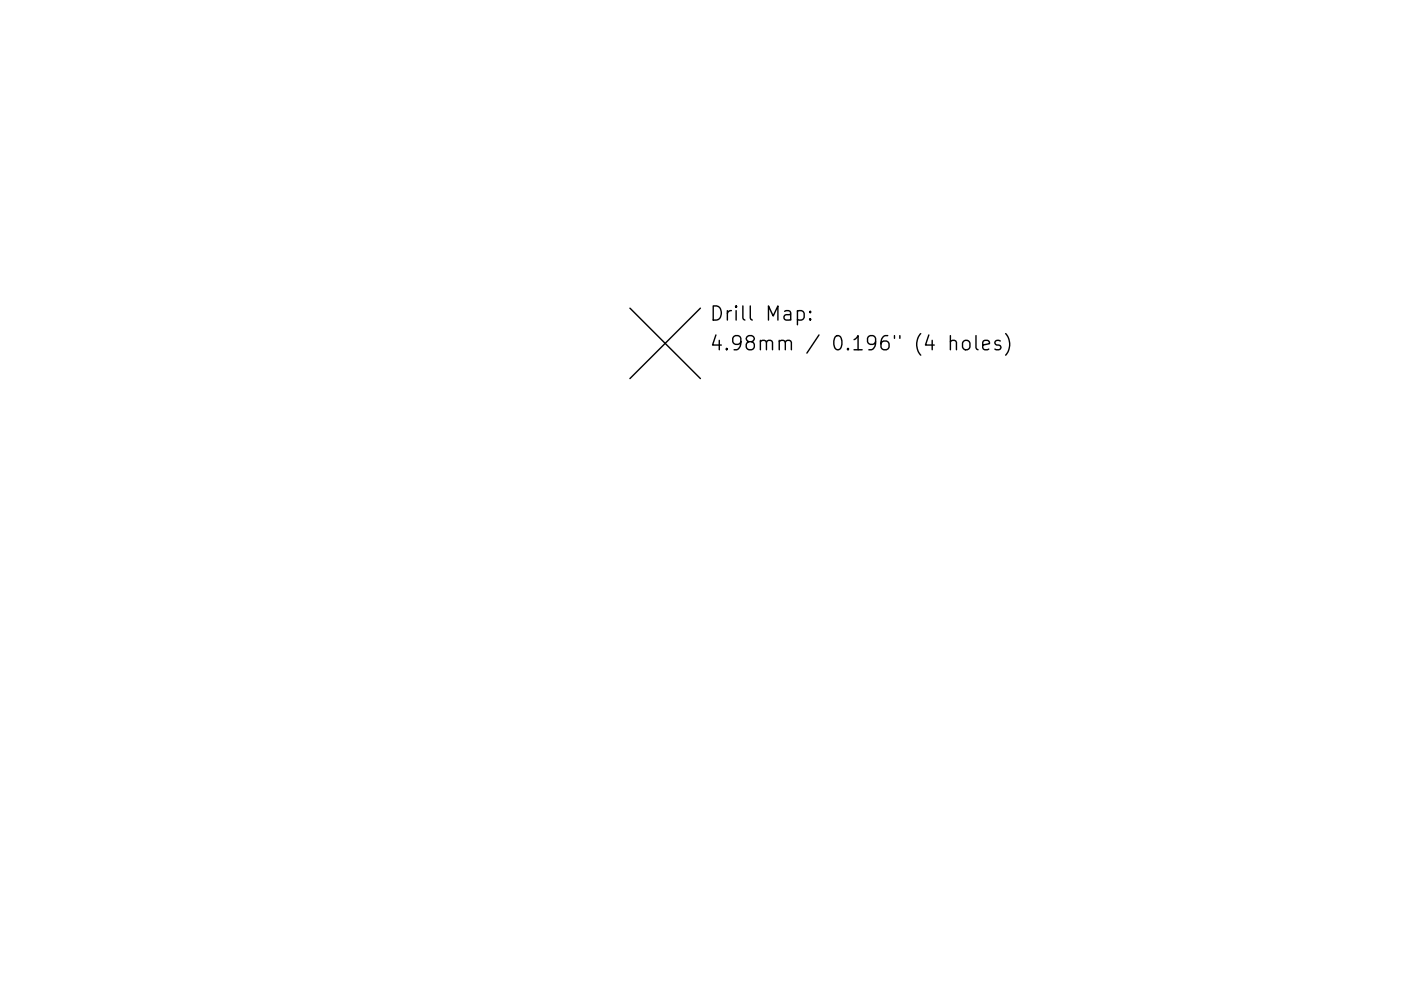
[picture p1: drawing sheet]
<svg xmlns="http://www.w3.org/2000/svg" width="297mm" height="210mm" viewBox="0 0 297 210" stroke-linecap="round" stroke-linejoin="round" font-family="sans-serif">
<defs><g id="words">
<g font-size="4.2">
<text x="150.5" y="68.1">Drill Map:</text>
<text x="150.5" y="74.4">4.98mm / 0.196&quot; (4 holes)</text>
</g>
</g></defs>
<path d="M133.6 65.4l14.9 14.9M148.5 65.4l-14.9 14.9M169.1 66.1l.8-.2 .6 .6v.8l-.3 .5-.3 .1-.8-.1M171.8 67.6l.1 .2-.1 .1-.2-.1 .2-.2v.3M171.8 66.1l.1 .1-.1 .1-.2-.1 .2-.1v.2M201.5 72.5a.74 .74 0 0 1 1.3 .1v1.6M201.5 71.2v3M204.2 72.5a.81 .81 0 0 1 .8-.3 .81 .81 0 0 1 .6 .6v.8a.81 .81 0 0 1-.7 .6 .81 .81 0 0 1-.8-.6v-.8zM206.9 71.2v2.6l.5 .4M208.4 73.2l1.4-.3-.2-.5-.8-.2-.4 .4v1.2l.1 .3 .3 .1 .8-.1M212.1 72.4l-.7-.2-.5 .4 .2 .5 1 .3 .1 .2-.1 .5-.3 .1-.9-.1M213.2 70.8a3.4 3.4 0 0 1 0 4.6" fill="none" stroke="#000" stroke-width=".3"/>
<use href="#words"/>
</svg>
